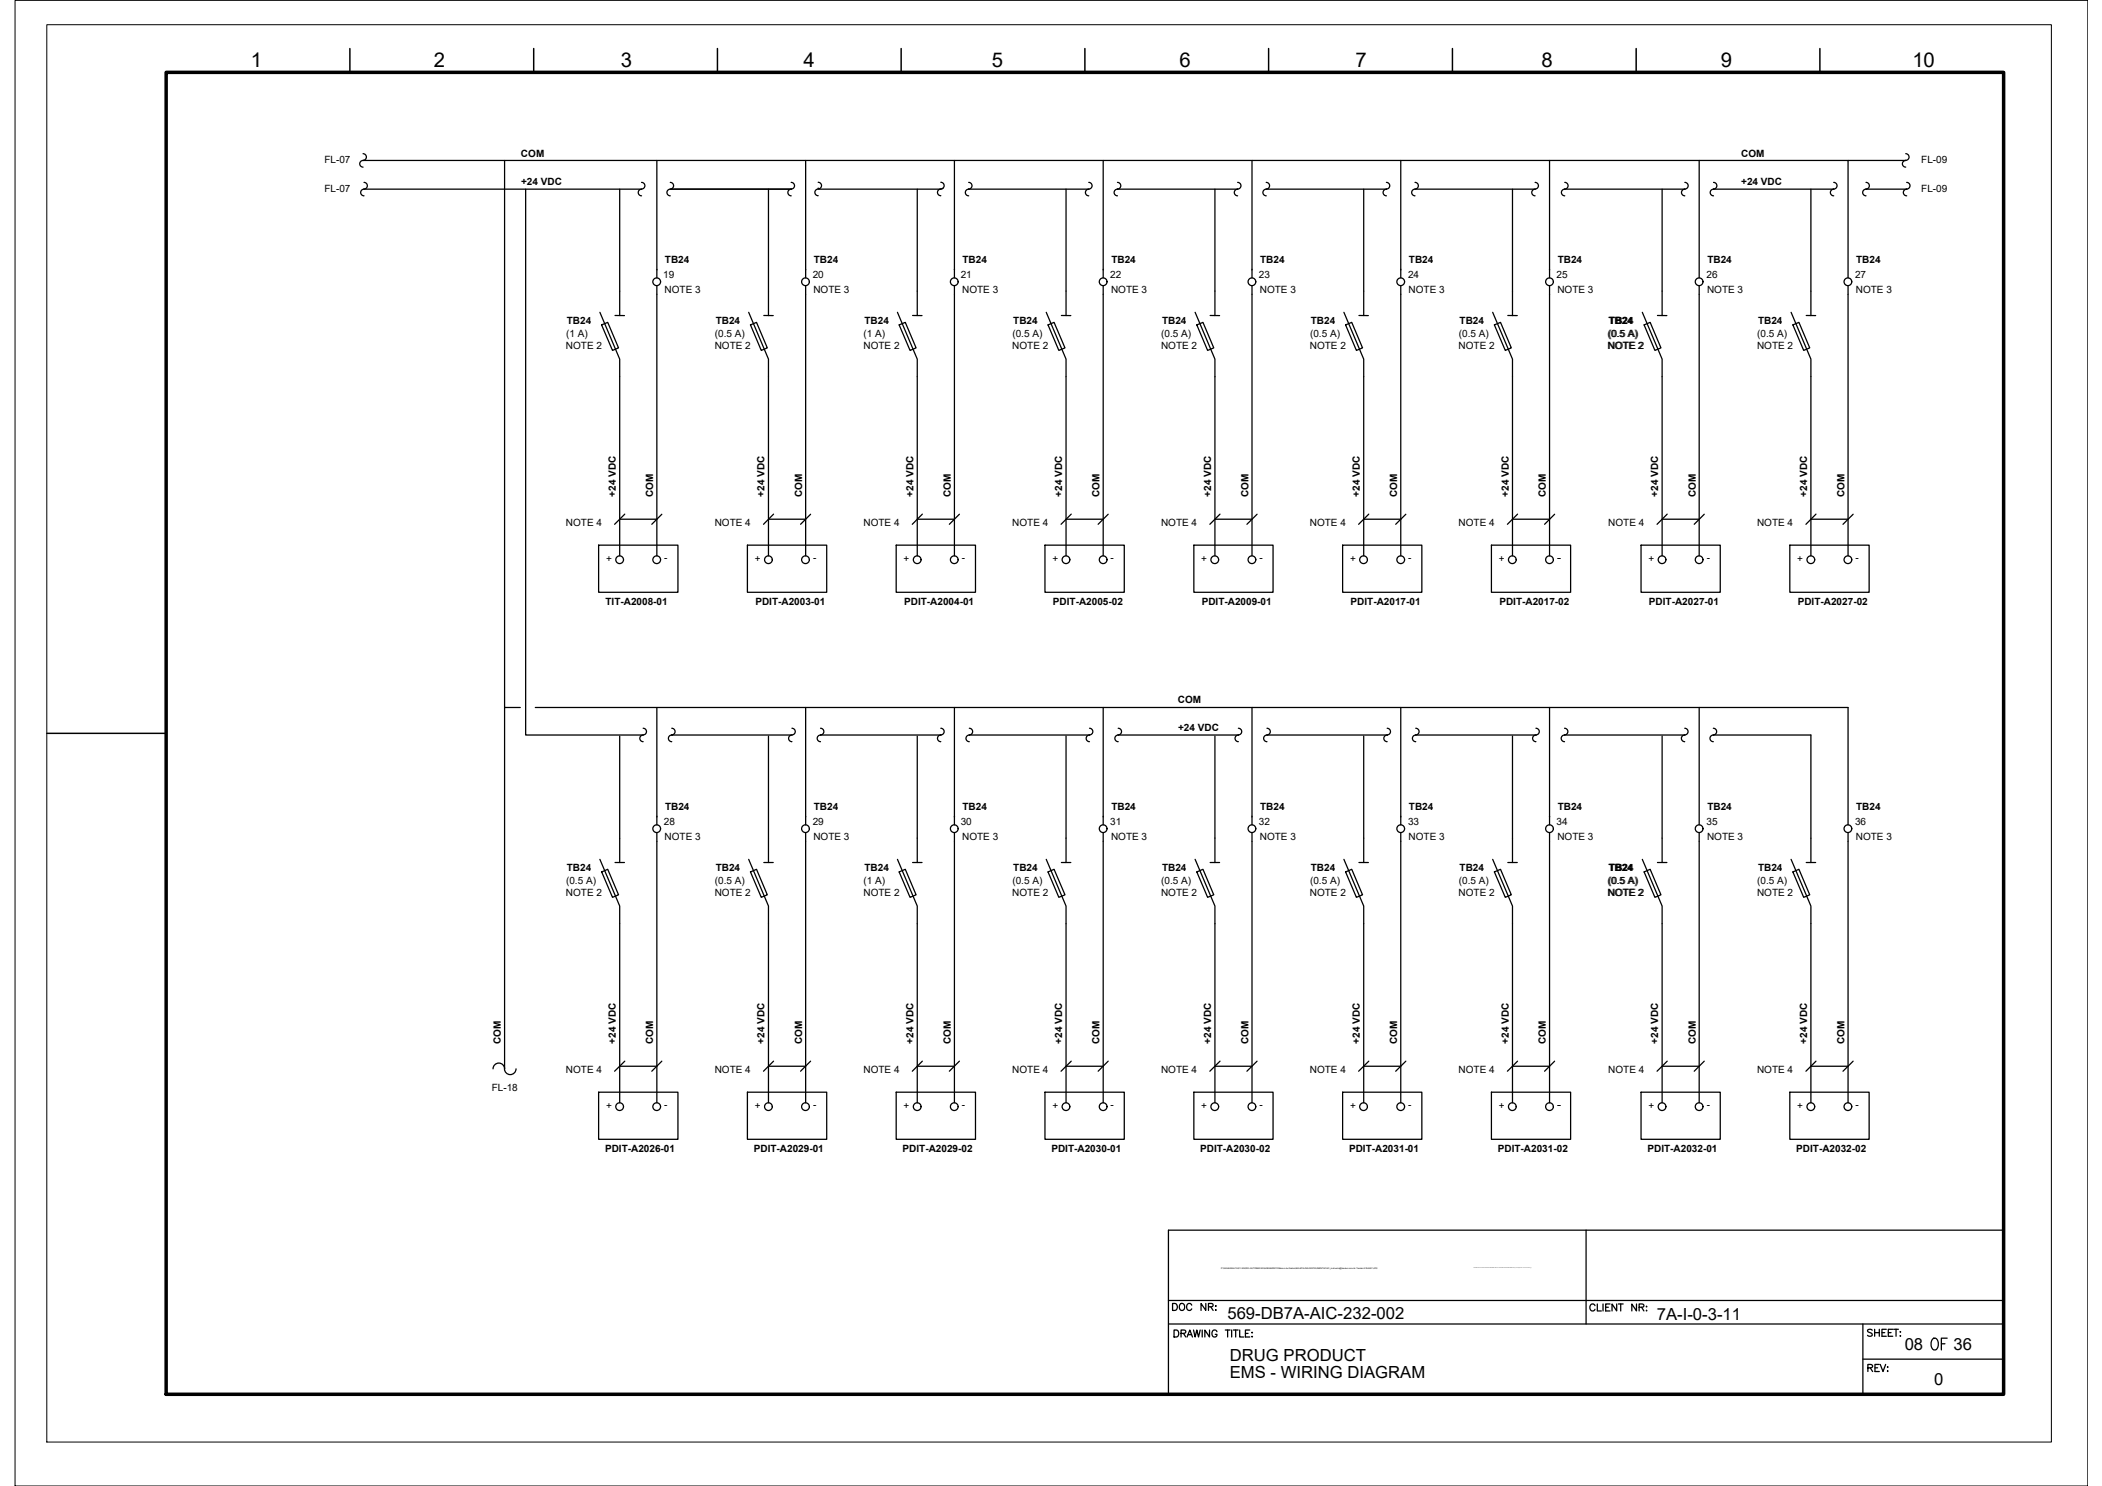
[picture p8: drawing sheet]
<svg xmlns="http://www.w3.org/2000/svg" width="420mm" height="297mm" viewBox="0 0 420 297" stroke-linecap="round" stroke-linejoin="round" font-family="sans-serif">
<defs><g id="words">
<text font-size="5.3" x="385.2" y="270.9">OF</text>
<g font-size="4.1">
<text x="50.2" y="13.5">1</text>
<text x="86.7" y="13.5">2</text>
<text x="124.1" y="13.5">3</text>
<text x="160.6" y="13.5">4</text>
<text x="198.3" y="13.5">5</text>
<text x="235.8" y="13.5">6</text>
<text x="271" y="13.5">7</text>
<text x="308.1" y="13.5">8</text>
<text x="344" y="13.5">9</text>
<text x="382.2" y="13.5">10</text>
</g>
<g font-size="3.3">
<text x="245.3" y="263.7">569-DB7A-AIC-232-002</text>
<text x="331.2" y="263.8">7A-I-0-3-11</text>
<text x="380.7" y="269.8">08</text>
<text x="390.5" y="269.8">36</text>
<text x="245.8" y="272.1">DRUG PRODUCT</text>
<text x="245.8" y="275.5">EMS - WIRING DIAGRAM</text>
<text x="386.6" y="276.8">0</text>
</g>
<g font-size="2">
<text x="64.8" y="32.6">FL-07</text>
<text x="104.1" y="31.3">COM</text>
<text x="348" y="31.3">COM</text>
<text x="384" y="32.6">FL-09</text>
<text x="64.8" y="38.4">FL-07</text>
<text x="104.2" y="37">+24 VDC</text>
<text x="348" y="37">+24 VDC</text>
<text x="384" y="38.4">FL-09</text>
<text x="132.9" y="52.5">TB24</text>
<text x="162.7" y="52.5">TB24</text>
<text x="192.4" y="52.5">TB24</text>
<text x="222.1" y="52.5">TB24</text>
<text x="251.9" y="52.5">TB24</text>
<text x="281.6" y="52.5">TB24</text>
<text x="311.4" y="52.5">TB24</text>
<text x="341.3" y="52.5">TB24</text>
<text x="371" y="52.5">TB24</text>
<text x="132.5" y="55.5">19</text>
<text x="132.8" y="58.5">NOTE 3</text>
<text x="162.5" y="55.5">20</text>
<text x="162.6" y="58.5">NOTE 3</text>
<text x="192" y="55.5">21</text>
<text x="192.3" y="58.5">NOTE 3</text>
<text x="221.9" y="55.5">22</text>
<text x="222.1" y="58.5">NOTE 3</text>
<text x="251.7" y="55.5">23</text>
<text x="251.8" y="58.5">NOTE 3</text>
<text x="281.5" y="55.5">24</text>
<text x="281.6" y="58.5">NOTE 3</text>
<text x="311.1" y="55.5">25</text>
<text x="311.3" y="58.5">NOTE 3</text>
<text x="341.1" y="55.5">26</text>
<text x="341.2" y="58.5">NOTE 3</text>
<text x="370.8" y="55.5">27</text>
<text x="370.9" y="58.5">NOTE 3</text>
<text x="113.3" y="64.7">TB24</text>
<text x="143.1" y="64.7">TB24</text>
<text x="172.8" y="64.7">TB24</text>
<text x="202.5" y="64.7">TB24</text>
<text x="232.3" y="64.7">TB24</text>
<text x="262" y="64.7">TB24</text>
<text x="291.8" y="64.7">TB24</text>
<text x="321.5" y="64.7">TB24</text>
<text x="351.4" y="64.7">TB24</text>
<text x="113.1" y="69.8">NOTE 2</text>
<text x="113.1" y="67.4">(1 A)</text>
<text x="142.9" y="69.8">NOTE 2</text>
<text x="142.9" y="67.4">(0.5 A)</text>
<text x="172.6" y="69.8">NOTE 2</text>
<text x="172.6" y="67.4">(1 A)</text>
<text x="202.3" y="69.8">NOTE 2</text>
<text x="202.4" y="67.4">(0.5 A)</text>
<text x="232.1" y="69.8">NOTE 2</text>
<text x="232.1" y="67.4">(0.5 A)</text>
<text x="261.8" y="69.8">NOTE 2</text>
<text x="261.9" y="67.4">(0.5 A)</text>
<text x="291.5" y="69.8">NOTE 2</text>
<text x="291.6" y="67.4">(0.5 A)</text>
<text x="321.3" y="69.8">NOTE 2</text>
<text x="321.3" y="67.4">(0.5 A)</text>
<text x="351.2" y="69.8">NOTE 2</text>
<text x="351.2" y="67.4">(0.5 A)</text>
<text x="123.1" y="99.3" transform="rotate(-90 123.1 99.3)">+24 VDC</text>
<text x="130.6" y="99.3" transform="rotate(-90 130.6 99.3)">COM</text>
<text x="152.8" y="99.3" transform="rotate(-90 152.8 99.3)">+24 VDC</text>
<text x="160.3" y="99.3" transform="rotate(-90 160.3 99.3)">COM</text>
<text x="182.6" y="99.3" transform="rotate(-90 182.6 99.3)">+24 VDC</text>
<text x="190" y="99.3" transform="rotate(-90 190 99.3)">COM</text>
<text x="212.3" y="99.3" transform="rotate(-90 212.3 99.3)">+24 VDC</text>
<text x="219.8" y="99.3" transform="rotate(-90 219.8 99.3)">COM</text>
<text x="242.1" y="99.3" transform="rotate(-90 242.1 99.3)">+24 VDC</text>
<text x="249.5" y="99.3" transform="rotate(-90 249.5 99.3)">COM</text>
<text x="271.8" y="99.3" transform="rotate(-90 271.8 99.3)">+24 VDC</text>
<text x="279.3" y="99.3" transform="rotate(-90 279.3 99.3)">COM</text>
<text x="301.6" y="99.3" transform="rotate(-90 301.6 99.3)">+24 VDC</text>
<text x="309" y="99.3" transform="rotate(-90 309 99.3)">COM</text>
<text x="331.5" y="99.3" transform="rotate(-90 331.5 99.3)">+24 VDC</text>
<text x="338.9" y="99.3" transform="rotate(-90 338.9 99.3)">COM</text>
<text x="361.2" y="99.3" transform="rotate(-90 361.2 99.3)">+24 VDC</text>
<text x="368.7" y="99.3" transform="rotate(-90 368.7 99.3)">COM</text>
<text x="113.1" y="105.1">NOTE 4</text>
<text x="142.9" y="105.1">NOTE 4</text>
<text x="172.6" y="105.1">NOTE 4</text>
<text x="202.3" y="105.1">NOTE 4</text>
<text x="232.1" y="105.1">NOTE 4</text>
<text x="261.8" y="105.1">NOTE 4</text>
<text x="291.5" y="105.1">NOTE 4</text>
<text x="321.5" y="105.1">NOTE 4</text>
<text x="351.2" y="105.1">NOTE 4</text>
<text x="121.1" y="112.3">+</text>
<text x="132.8" y="112.1">-</text>
<text x="150.9" y="112.3">+</text>
<text x="162.5" y="112.1">-</text>
<text x="180.6" y="112.3">+</text>
<text x="192.3" y="112.1">-</text>
<text x="210.4" y="112.3">+</text>
<text x="222" y="112.1">-</text>
<text x="240.1" y="112.3">+</text>
<text x="251.7" y="112.1">-</text>
<text x="269.9" y="112.3">+</text>
<text x="281.5" y="112.1">-</text>
<text x="299.6" y="112.3">+</text>
<text x="311.2" y="112.1">-</text>
<text x="329.5" y="112.3">+</text>
<text x="341.1" y="112.1">-</text>
<text x="359.2" y="112.3">+</text>
<text x="370.9" y="112.1">-</text>
<text x="121" y="121">TIT-A2008-01</text>
<text x="151" y="121">PDIT-A2003-01</text>
<text x="180.7" y="121">PDIT-A2004-01</text>
<text x="210.5" y="121">PDIT-A2005-02</text>
<text x="240.2" y="121">PDIT-A2009-01</text>
<text x="270" y="121">PDIT-A2017-01</text>
<text x="299.7" y="121">PDIT-A2017-02</text>
<text x="329.6" y="121">PDIT-A2027-01</text>
<text x="359.3" y="121">PDIT-A2027-02</text>
<text x="235.5" y="140.5">COM</text>
<text x="235.5" y="146.2">+24 VDC</text>
<text x="132.9" y="161.9">TB24</text>
<text x="162.7" y="161.9">TB24</text>
<text x="192.4" y="161.9">TB24</text>
<text x="222.1" y="161.9">TB24</text>
<text x="251.9" y="161.9">TB24</text>
<text x="281.6" y="161.9">TB24</text>
<text x="311.4" y="161.9">TB24</text>
<text x="341.3" y="161.9">TB24</text>
<text x="371" y="161.9">TB24</text>
<text x="132.7" y="164.8">28</text>
<text x="132.8" y="167.9">NOTE 3</text>
<text x="162.5" y="164.8">29</text>
<text x="162.6" y="167.9">NOTE 3</text>
<text x="192" y="164.8">30</text>
<text x="192.3" y="167.9">NOTE 3</text>
<text x="221.9" y="164.8">31</text>
<text x="222.1" y="167.9">NOTE 3</text>
<text x="251.7" y="164.8">32</text>
<text x="251.8" y="167.9">NOTE 3</text>
<text x="281.5" y="164.8">33</text>
<text x="281.6" y="167.9">NOTE 3</text>
<text x="311.1" y="164.8">34</text>
<text x="311.3" y="167.9">NOTE 3</text>
<text x="341.1" y="164.8">35</text>
<text x="341.2" y="167.9">NOTE 3</text>
<text x="370.8" y="164.8">36</text>
<text x="370.9" y="167.9">NOTE 3</text>
<text x="113.1" y="179.1">NOTE 2</text>
<text x="113.1" y="176.7">(0.5 A)</text>
<text x="113.3" y="174.1">TB24</text>
<text x="142.9" y="179.1">NOTE 2</text>
<text x="142.9" y="176.7">(0.5 A)</text>
<text x="143.1" y="174.1">TB24</text>
<text x="172.6" y="179.1">NOTE 2</text>
<text x="172.6" y="176.7">(1 A)</text>
<text x="172.8" y="174.1">TB24</text>
<text x="202.3" y="179.1">NOTE 2</text>
<text x="202.4" y="176.7">(0.5 A)</text>
<text x="202.5" y="174.1">TB24</text>
<text x="232.1" y="179.1">NOTE 2</text>
<text x="232.1" y="176.7">(0.5 A)</text>
<text x="232.3" y="174.1">TB24</text>
<text x="261.8" y="179.1">NOTE 2</text>
<text x="261.9" y="176.7">(0.5 A)</text>
<text x="262" y="174.1">TB24</text>
<text x="291.5" y="179.1">NOTE 2</text>
<text x="291.6" y="176.7">(0.5 A)</text>
<text x="291.8" y="174.1">TB24</text>
<text x="321.3" y="179.1">NOTE 2</text>
<text x="321.3" y="176.7">(0.5 A)</text>
<text x="321.5" y="174.1">TB24</text>
<text x="351.2" y="179.1">NOTE 2</text>
<text x="351.2" y="176.7">(0.5 A)</text>
<text x="351.4" y="174.1">TB24</text>
<text x="100.1" y="208.7" transform="rotate(-90 100.1 208.7)">COM</text>
<text x="123.1" y="208.6" transform="rotate(-90 123.1 208.6)">+24 VDC</text>
<text x="130.6" y="208.7" transform="rotate(-90 130.6 208.7)">COM</text>
<text x="152.8" y="208.6" transform="rotate(-90 152.8 208.6)">+24 VDC</text>
<text x="160.3" y="208.7" transform="rotate(-90 160.3 208.7)">COM</text>
<text x="182.6" y="208.6" transform="rotate(-90 182.6 208.6)">+24 VDC</text>
<text x="190" y="208.7" transform="rotate(-90 190 208.7)">COM</text>
<text x="212.3" y="208.6" transform="rotate(-90 212.3 208.6)">+24 VDC</text>
<text x="219.8" y="208.7" transform="rotate(-90 219.8 208.7)">COM</text>
<text x="242.1" y="208.6" transform="rotate(-90 242.1 208.6)">+24 VDC</text>
<text x="249.5" y="208.7" transform="rotate(-90 249.5 208.7)">COM</text>
<text x="271.8" y="208.6" transform="rotate(-90 271.8 208.6)">+24 VDC</text>
<text x="279.3" y="208.7" transform="rotate(-90 279.3 208.7)">COM</text>
<text x="301.6" y="208.6" transform="rotate(-90 301.6 208.6)">+24 VDC</text>
<text x="309" y="208.7" transform="rotate(-90 309 208.7)">COM</text>
<text x="331.5" y="208.6" transform="rotate(-90 331.5 208.6)">+24 VDC</text>
<text x="338.9" y="208.7" transform="rotate(-90 338.9 208.7)">COM</text>
<text x="361.2" y="208.6" transform="rotate(-90 361.2 208.6)">+24 VDC</text>
<text x="368.7" y="208.7" transform="rotate(-90 368.7 208.7)">COM</text>
<text x="113.1" y="214.4">NOTE 4</text>
<text x="142.9" y="214.4">NOTE 4</text>
<text x="172.6" y="214.4">NOTE 4</text>
<text x="202.3" y="214.4">NOTE 4</text>
<text x="232.1" y="214.4">NOTE 4</text>
<text x="261.8" y="214.4">NOTE 4</text>
<text x="291.5" y="214.4">NOTE 4</text>
<text x="321.5" y="214.4">NOTE 4</text>
<text x="351.2" y="214.4">NOTE 4</text>
<text x="98.3" y="218.1">FL-18</text>
<text x="121.1" y="221.6">+</text>
<text x="132.8" y="221.4">-</text>
<text x="150.9" y="221.6">+</text>
<text x="162.5" y="221.4">-</text>
<text x="180.6" y="221.6">+</text>
<text x="192.3" y="221.4">-</text>
<text x="210.4" y="221.6">+</text>
<text x="222" y="221.4">-</text>
<text x="240.1" y="221.6">+</text>
<text x="251.7" y="221.4">-</text>
<text x="269.9" y="221.6">+</text>
<text x="281.5" y="221.4">-</text>
<text x="299.6" y="221.6">+</text>
<text x="311.2" y="221.4">-</text>
<text x="329.5" y="221.6">+</text>
<text x="341.1" y="221.4">-</text>
<text x="359.2" y="221.6">+</text>
<text x="370.9" y="221.4">-</text>
<text x="120.9" y="230.3">PDIT-A2026-01</text>
<text x="150.7" y="230.3">PDIT-A2029-01</text>
<text x="180.4" y="230.3">PDIT-A2029-02</text>
<text x="210.2" y="230.3">PDIT-A2030-01</text>
<text x="239.9" y="230.3">PDIT-A2030-02</text>
<text x="269.7" y="230.3">PDIT-A2031-01</text>
<text x="299.4" y="230.3">PDIT-A2031-02</text>
<text x="329.3" y="230.3">PDIT-A2032-01</text>
<text x="359.1" y="230.3">PDIT-A2032-02</text>
</g>
<text font-size=".4" x="244.1" y="253.6">P:\569-BAXALTA\01.ENG\03.AUTOMACAO\ANDAMENTO\Banco de Dados\569-B7A-INS-INSTRUMENTACAO_moliveira@tessler-com-br-Tessler-5164457.JPG</text>
</g></defs>
<!-- layer: G-TTLB-TTLB -->
<path d="M33.2 14.5h367.3v264.2h-367.3z" fill="none" stroke="#000" stroke-width=".7"/>
<!-- layer: G-TTLB-OTLN -->
<path d="M9.4 4.9h400.6v283.4h-400.6z" fill="none" stroke="#000" stroke-width=".2"/>
<!-- layer: G-TTLB-INDX -->
<path d="M69.9 9.7v4.8M106.7 9.7v4.8M143.4 9.7v4.8M180.1 9.7v4.8M216.9 9.7v4.8M253.6 9.7v4.8M290.3 9.7v4.8M327 9.7v4.8M363.8 9.7v4.8M9.4 146.6h23.8" fill="none" stroke="#000" stroke-width=".3"/>
<!-- layer: LGSP IA4$0$LG_PLOT -->
<path d="M233.6 260h166.9M317 245.9v18.8M233.6 278.7h166.9M233.6 264.7h166.9M372.4 271.7h28.1M372.4 264.7v14" fill="none" stroke="#000" stroke-width=".25"/>
<!-- layer: LG_PLOT -->
<g fill="none" stroke="#000" stroke-width=".25">
<path d="M400.5 245.9h-166.9v32.8M234.4 260.5h.4a.73 .73 0 0 1 .6 .7 .73 .73 0 0 1-.6 .7h-.4zM234.7 265.9h.4a.75 .75 0 0 1 .5 .7 .75 .75 0 0 1-.5 .7h-.4zM235.9 260.7l.1-.1a.66 .66 0 0 1 .8 .6 .66 .66 0 0 1-.8 .7l-.3-.5zM236.1 266.5h.8l.1-.2v-.3l-.9-.1v1.4M236.6 266.5l.4 .8M237.3 267.3l.5-1.4 .6 1.4M237.5 266.8h.7M238.2 260.9a.52 .52 0 0 0-.6-.4 .52 .52 0 0 0-.4 .6v.3a.53 .53 0 0 0 .4 .5 .53 .53 0 0 0 .6-.3M238.6 265.9l.3 1.4 .3-1.4 .4 1.4 .3-1.4M240.3 265.9v1.4M241 260.5v1.4l-.9-1.4v1.4"/>
<path d="M241.6 261.2l.8-.1 .1-.2-.1-.2-.8-.2v1.4M241.8 265.9v1.4l-1-1.4v1.4M242 261.2l.5 .7M243 261.1h.1zM243 261.9h.1zM243.2 266.2a.51 .51 0 0 0-.5-.3 .51 .51 0 0 0-.4 .5v.3a.5 .5 0 0 0 .4 .6 .5 .5 0 0 0 .5-.6h-.3M244.9 265.9h1M245.4 265.9v1.4M246.2 265.9v1.4M246.5 265.9h1M247 265.9v1.4M247.8 265.9v1.4h.8"/>
<path d="M248.9 266.5h.6M249.8 265.9h-.9v1.4h.9M250.2 266.4h.2zM250.2 267.2h.2zM318.8 261a.52 .52 0 0 0-.6-.4 .52 .52 0 0 0-.4 .6v.3a.52 .52 0 0 0 .4 .6 .52 .52 0 0 0 .6-.4M319.3 260.7v1.4h.8M320.4 260.7v1.4M321 261.3h.5M321.8 260.7h-.8v1.4h.8M323.2 260.7v1.4l-1-1.4v1.4M323.5 260.7h.9M324 260.7v1.4"/>
<path d="M327.1 260.7v1.4l-.9-1.4v1.4M327.6 261.3l.8-.1 .2-.1-.1-.3-.9-.1v1.4M328.1 261.3l.5 .8M329.1 261.2h.1zM329.1 262h.1zM373.4 273.4h.8l.1-.4-.3-.3h-.6v1.5M373.8 273.4l.5 .8M374.2 265.9l-.3-.2-.6 .2 .1 .3 .7 .3 .1 .2v.2l-.3 .2-.6-.2M374.7 265.7v1.4M374.7 266.4h.9M374.8 273.4h.5M375.6 272.7h-.8v1.5h.8"/>
<path d="M375.6 265.7v1.4M375.8 272.7l.6 1.5 .5-1.5M376.2 266.4h.5M377 265.7h-.8v1.4h.8M377.3 273.2v.2zM377.3 274v.2zM377.4 266.4h.6M378.3 265.7h-.9v1.4h.9M378.5 265.7h1M379 265.7v1.4M379.8 266.2h.1zM379.8 267h.1z"/>
</g>
<!-- layer: PDF_I_TABS -->
<g fill="none" stroke="#000" stroke-width=".25">
<path d="M72.6 32.1h296.8v23.4M72.6 32.1h.1M72.8 37.8h-.1M72.8 37.8h55.4M123.9 37.8v20.4M131.3 32.1v21.9M134 37.8h24.2M153.6 37.8v20.4M158.2 37.8h-.1M161 32.1v21.9M163.6 37.8h.1M183.3 37.8v20.4"/>
<path d="M188.5 37.6l-.6 .2h-24.2M190.8 32.1v21.9M193.6 37.8h24M193.6 37.8h.1M213.1 37.8v20.4M220.5 32.1v21.9M223.4 37.8h24M223.4 37.8h.1M242.8 37.8v20.4M247.4 37.8h.1M250.3 32.1v21.9M253.1 37.8h24"/>
<path d="M272.6 37.8v20.4M277.1 37.8h.1M280 32.1v21.9M282.9 37.8h24M302.3 37.8v20.4M309.7 32.1v21.9M312.8 37.8h24M312.8 37.8h.1M332.2 37.8v20.4M342.5 37.8h24M342.5 37.8h.1M362 37.8v20.4"/>
<path d="M366.6 37.8h-.1M373 37.8h8.1M373 37.8h.1M380.9 32.1h.1M381.1 37.8h.1M131.3 58.8v52.3M161 58.8v52.3M190.8 58.8v52.3M220.5 58.8v52.3M250.3 58.8v52.3M280 58.8v52.3M309.7 58.8v52.3"/>
<path d="M339.6 58.8v52.3M369.4 58.8v52.3M123.9 75.3v35.8M153.6 75.3v35.8M183.3 75.3v35.8M213.1 75.3v35.8M242.8 75.3v35.8M272.6 75.3v35.8M302.3 75.3v35.8M332.2 75.3v35.8M362 75.3v35.8M123.9 147.1v20.4"/>
<path d="M131.3 141.4v21.9M134.3 146.9h24M153.6 147.1v20.4M161 141.4v21.9M164 146.9h.1M183.3 147.1v20.4M188.1 146.9h-24.1M190.8 141.4v21.9M193.8 146.9h24M193.8 146.9h.1M213.1 147.1v20.4M217.8 146.9h.1"/>
<path d="M220.5 141.4v21.9M242.8 147.1v20.4M247.5 146.9h.1M247.5 146.9h-24M250.3 141.4v21.9M253.3 146.9h.1M272.6 147.1v20.4M277.3 146.9h-24M280 141.4v21.9M283 146.9h24M283 146.9h.1M302.3 147.1v20.4"/>
<path d="M307 146.9h.1M309.7 141.4v21.9M312.7 146.9h24.1M312.7 146.9h.1M332.2 147.1v20.4M336.8 146.9h.1M342.5 146.9h19.5v20.6M342.5 146.9h.1M369.4 141.4v23.5M131.3 168.2v52.2M161 168.2v52.2M190.8 168.2v52.2"/>
<path d="M220.5 168.2v52.2M250.3 168.2v52.2M280 168.2v52.2M309.7 168.2v52.2M339.6 168.2v52.2M369.4 168.2v52.2M123.9 184.6v35.8M153.6 184.6v35.8M183.3 184.6v35.8M213.1 184.6v35.8M242.8 184.6v35.8M272.6 184.6v35.8"/>
<path d="M302.3 184.6v35.8M332.2 184.6v35.8M362 184.6v35.8M98.6 213.6a1.2 1.2 0 0 1 1.3-1.1 1.2 1.2 0 0 1 1 1.5 1.15 1.15 0 0 0 1.3 .8 1.15 1.15 0 0 0 .9-1.1"/>
</g>
<!-- layer: PDF_I_El_CTRL -->
<g fill="none" stroke="#000" stroke-width=".25">
<path d="M339.6 32.1v23.4M123.9 58.2v4.9M131.3 53.8v1.7M131.3 57.1v1.7M153.6 58.2v4.9M161 53.8v1.7M161 57.1v1.7M183.3 58.2v4.9M190.8 53.8v1.7M190.8 57.1v1.7M213.1 58.2v4.9M220.5 53.8v1.7"/>
<path d="M220.5 57.1v1.7M242.8 58.2v4.9M250.3 53.8v1.7M250.3 57.1v1.7M272.6 58.2v4.9M280 53.8v1.7M280 57.1v1.7M302.3 58.2v4.9M309.7 53.8v1.7M309.7 57.1v1.7M332.2 58.2v4.9M339.6 57.1v1.7"/>
<path d="M362 58.2v4.9M369.4 57.1v1.7M119.9 62.4l4 9.4v3.5M120.2 64.9l1.3-.5 2.1 5.1-1.2 .5zM122.9 63.1h1.9M149.6 62.4l4 9.4v3.5M150 64.9l1.2-.5 2.2 5.1-1.2 .5zM152.7 63.1h1.9M179.4 62.4l3.9 9.4v3.5M179.7 64.9l1.3-.5 2.1 5.1-1.2 .5zM182.4 63.1h1.9M209.1 62.4l4 9.4v3.5"/>
<path d="M209.5 64.9l1.2-.5 2.2 5.1-1.3 .5zM212.2 63.1h1.8M238.9 62.4l3.9 9.4v3.5M239.2 64.9l1.3-.5 2.1 5.1-1.2 .5zM241.9 63.1h1.9M268.6 62.4l4 9.4v3.5M269 64.9l1.2-.5 2.2 5.1-1.3 .5zM271.6 63.1h1.9M298.4 62.4l3.9 9.4v3.5M298.7 64.9l1.2-.5 2.2 5.1-1.2 .5zM301.4 63.1h1.9M328.3 62.4l3.9 9.4v3.5"/>
<path d="M328.6 64.9l1.2-.5 2.2 5.1-1.2 .5zM331.3 63.1h1.9M358 62.4l4 9.4v3.5M358.4 64.9l1.2-.5 2.1 5.1-1.2 .5zM361 63.1h1.9M339.6 141.4v23.5M119.9 171.8l4 9.3v3.5M120.3 174.3l1.2-.5 2.1 5.1-1.2 .5zM122.9 172.4h1.9M123.9 167.5v4.9M131.3 163.2v1.7M131.3 166.5v1.7"/>
<path d="M149.6 171.8l4 9.3v3.5M150 174.3l1.2-.5 2.2 5.1-1.2 .5zM152.7 172.4h1.9M153.6 167.5v4.9M161 163.2v1.7M161 166.5v1.7M179.4 171.8l3.9 9.3v3.5M179.7 174.3l1.3-.5 2.1 5.1-1.2 .5zM182.4 172.4h1.9M183.3 167.5v4.9M190.8 163.2v1.7M190.8 166.5v1.7"/>
<path d="M209.1 171.8l4 9.3v3.5M209.5 174.3l1.2-.5 2.2 5.1-1.3 .5zM212.2 172.4h1.8M213.1 167.5v4.9M220.5 163.2v1.7M220.5 166.5v1.7M238.9 171.8l3.9 9.3v3.5M239.2 174.3l1.3-.5 2.1 5.1-1.2 .5zM241.9 172.4h1.9M242.8 167.5v4.9M250.3 163.2v1.7M250.3 166.5v1.7"/>
<path d="M268.6 171.8l4 9.3v3.5M269 174.3l1.2-.5 2.2 5.1-1.3 .5zM271.6 172.4h1.9M272.6 167.5v4.9M280 163.2v1.7M280 166.5v1.7M298.4 171.8l3.9 9.3v3.5M298.7 174.3l1.2-.5 2.2 5.1-1.2 .5zM301.4 172.4h1.9M302.3 167.5v4.9M309.7 163.2v1.7M309.7 166.5v1.7"/>
<path d="M328.3 171.8l3.9 9.3v3.5M328.6 174.3l1.2-.5 2.2 5.1-1.2 .5zM331.3 172.4h1.9M332.2 167.5v4.9M339.6 166.5v1.7M358 171.8l4 9.3v3.5M358.4 174.3l1.2-.5 2.1 5.1-1.2 .5zM361 172.4h1.9M362 167.5v4.9M369.4 166.5v1.7"/>
<circle cx="131.3" cy="56.3" r=".77"/>
<circle cx="161" cy="56.3" r=".77"/>
<circle cx="190.7" cy="56.3" r=".77"/>
<circle cx="220.5" cy="56.3" r=".77"/>
<circle cx="250.2" cy="56.3" r=".77"/>
<circle cx="280" cy="56.3" r=".77"/>
<circle cx="309.7" cy="56.3" r=".77"/>
<circle cx="339.6" cy="56.3" r=".77"/>
<circle cx="369.4" cy="56.3" r=".77"/>
<circle cx="131.3" cy="165.6" r=".77"/>
<circle cx="161" cy="165.6" r=".77"/>
<circle cx="190.7" cy="165.6" r=".77"/>
<circle cx="220.5" cy="165.6" r=".77"/>
<circle cx="250.2" cy="165.6" r=".77"/>
<circle cx="280" cy="165.6" r=".77"/>
<circle cx="309.7" cy="165.6" r=".77"/>
<circle cx="339.6" cy="165.6" r=".77"/>
<circle cx="369.4" cy="165.6" r=".77"/>
</g>
<!-- layer: PDF_I_DATA -->
<g fill="none" stroke="#000" stroke-width=".25">
<path d="M119.7 109h15.8v9.4h-15.8zM123.9 103.8h7.4M124.9 102.8l-2 2M132.3 102.8l-2 2M149.4 109h15.8v9.4h-15.8zM153.6 103.8h7.4M154.6 102.8l-2 2M162 102.8l-2 2M179.1 109h15.9v9.4h-15.9zM183.3 103.8h7.5M184.4 102.8l-2 2M191.8 102.8l-2 2"/>
<path d="M208.9 109h15.8v9.4h-15.8zM213.1 103.8h7.4M214.1 102.8l-2 2M221.5 102.8l-2 2M238.6 109h15.9v9.4h-15.9zM242.8 103.8h7.5M243.9 102.8l-2.1 2M251.3 102.8l-2.1 2M268.4 109h15.8v9.4h-15.8zM272.6 103.8h7.4M273.6 102.8l-2 2M281 102.8l-2 2"/>
<path d="M298.1 109h15.8v9.4h-15.8zM302.3 103.8h7.4M303.3 102.8l-2 2M310.7 102.8l-2 2M328 109h15.9v9.4h-15.9zM332.2 103.8h7.4M333.2 102.8l-2 2M340.7 102.8l-2.1 2M357.8 109h15.8v9.4h-15.8zM362 103.8h7.4M363 102.8l-2 2M370.4 102.8l-2 2"/>
<path d="M119.7 218.3h15.8v9.4h-15.8zM123.9 213.1h7.4M124.9 212.1l-2 2M132.3 212.1l-2 2M149.4 218.3h15.8v9.4h-15.8zM153.6 213.1h7.4M154.6 212.1l-2 2M162 212.1l-2 2M179.1 218.3h15.9v9.4h-15.9zM183.3 213.1h7.5M184.4 212.1l-2 2M191.8 212.1l-2 2"/>
<path d="M208.9 218.3h15.8v9.4h-15.8zM213.1 213.1h7.4M214.1 212.1l-2 2M221.5 212.1l-2 2M238.6 218.3h15.9v9.4h-15.9zM242.8 213.1h7.5M243.9 212.1l-2.1 2M251.3 212.1l-2.1 2M268.4 218.3h15.8v9.4h-15.8zM272.6 213.1h7.4M273.6 212.1l-2 2M281 212.1l-2 2"/>
<path d="M298.1 218.3h15.8v9.4h-15.8zM302.3 213.1h7.4M303.3 212.1l-2 2M310.7 212.1l-2 2M328 218.3h15.9v9.4h-15.9zM332.2 213.1h7.4M333.2 212.1l-2 2M340.7 212.1l-2.1 2M357.8 218.3h15.8v9.4h-15.8zM362 213.1h7.4M363 212.1l-2 2M370.4 212.1l-2 2"/>
</g>
<!-- layer: PDF_EI-CTRL -->
<g fill="none" stroke="#000" stroke-width=".25">
<circle cx="123.9" cy="111.9" r=".77"/>
<circle cx="131.3" cy="111.9" r=".77"/>
<circle cx="153.6" cy="111.9" r=".77"/>
<circle cx="161" cy="111.9" r=".77"/>
<circle cx="183.3" cy="111.9" r=".77"/>
<circle cx="190.7" cy="111.9" r=".77"/>
<circle cx="213.1" cy="111.9" r=".77"/>
<circle cx="220.5" cy="111.9" r=".77"/>
<circle cx="242.8" cy="111.9" r=".77"/>
<circle cx="250.2" cy="111.9" r=".77"/>
<circle cx="272.6" cy="111.9" r=".77"/>
<circle cx="280" cy="111.9" r=".77"/>
<circle cx="302.3" cy="111.9" r=".77"/>
<circle cx="309.7" cy="111.9" r=".77"/>
<circle cx="332.2" cy="111.9" r=".77"/>
<circle cx="339.6" cy="111.9" r=".77"/>
<circle cx="362" cy="111.9" r=".77"/>
<circle cx="369.4" cy="111.9" r=".77"/>
<circle cx="123.9" cy="221.2" r=".77"/>
<circle cx="131.3" cy="221.2" r=".77"/>
<circle cx="153.6" cy="221.2" r=".77"/>
<circle cx="161" cy="221.2" r=".77"/>
<circle cx="183.3" cy="221.2" r=".77"/>
<circle cx="190.7" cy="221.2" r=".77"/>
<circle cx="213.1" cy="221.2" r=".77"/>
<circle cx="220.5" cy="221.2" r=".77"/>
<circle cx="242.8" cy="221.2" r=".77"/>
<circle cx="250.2" cy="221.2" r=".77"/>
<circle cx="272.6" cy="221.2" r=".77"/>
<circle cx="280" cy="221.2" r=".77"/>
<circle cx="302.3" cy="221.2" r=".77"/>
<circle cx="309.7" cy="221.2" r=".77"/>
<circle cx="332.2" cy="221.2" r=".77"/>
<circle cx="339.6" cy="221.2" r=".77"/>
<circle cx="362" cy="221.2" r=".77"/>
<circle cx="369.4" cy="221.2" r=".77"/>
</g>
<!-- layer: I_TABS -->
<g fill="none" stroke="#000" stroke-width=".25">
<path d="M72.6 30.7a.67 .67 0 0 1 .6 .7 .67 .67 0 0 1-.6 .7M72.6 32.1a.67 .67 0 0 0-.7 .6 .67 .67 0 0 0 .7 .7M72.8 36.5a.67 .67 0 0 1 .6 .6 .67 .67 0 0 1-.6 .7M72.8 37.8a.67 .67 0 0 0-.7 .7 .67 .67 0 0 0 .7 .6M128.2 36.5a.67 .67 0 0 1 .7 .6 .67 .67 0 0 1-.7 .7M128.2 37.8a.67 .67 0 0 0-.6 .7 .67 .67 0 0 0 .6 .6M134 36.5a.67 .67 0 0 1 .6 .6 .67 .67 0 0 1-.6 .7M134 37.8a.67 .67 0 0 0-.7 .7 .67 .67 0 0 0 .7 .6M158.1 36.5a.67 .67 0 0 1 .7 .6 .67 .67 0 0 1-.7 .7M158.1 37.8a.67 .67 0 0 0-.6 .7 .67 .67 0 0 0 .6 .6M163.5 36.4a.67 .67 0 0 1 .7 .7 .67 .67 0 0 1-.7 .7 .68 .68 0 0 0-.6 .6 .68 .68 0 0 0 .6 .7M188.1 36.4a.67 .67 0 0 1 .6 .7 .67 .67 0 0 1-.6 .7 .68 .68 0 0 0-.7 .6 .68 .68 0 0 0 .7 .7"/>
<path d="M193.6 36.5a.67 .67 0 0 1 .7 .6 .67 .67 0 0 1-.7 .7M193.6 37.8a.67 .67 0 0 0-.6 .7 .67 .67 0 0 0 .6 .6M217.6 36.5a.67 .67 0 0 1 .7 .6 .67 .67 0 0 1-.7 .7M217.6 37.8a.67 .67 0 0 0-.6 .7 .67 .67 0 0 0 .6 .6M223.4 36.5a.67 .67 0 0 1 .6 .6 .67 .67 0 0 1-.6 .7M223.4 37.8a.67 .67 0 0 0-.7 .7 .67 .67 0 0 0 .7 .6M247.4 36.5a.67 .67 0 0 1 .7 .6 .67 .67 0 0 1-.7 .7M247.4 37.8a.67 .67 0 0 0-.7 .7 .67 .67 0 0 0 .7 .6M253.1 36.5a.67 .67 0 0 1 .7 .6 .67 .67 0 0 1-.7 .7M253.1 37.8a.67 .67 0 0 0-.7 .7 .67 .67 0 0 0 .7 .6M277.1 36.5a.67 .67 0 0 1 .7 .6 .67 .67 0 0 1-.7 .7M277.1 37.8a.67 .67 0 0 0-.6 .7 .67 .67 0 0 0 .6 .6"/>
<path d="M282.8 36.5a.67 .67 0 0 1 .7 .6 .67 .67 0 0 1-.7 .7M282.8 37.8a.67 .67 0 0 0-.6 .7 .67 .67 0 0 0 .6 .6M306.8 36.5a.67 .67 0 0 1 .7 .6 .67 .67 0 0 1-.7 .7M306.8 37.8a.67 .67 0 0 0-.6 .7 .67 .67 0 0 0 .6 .6M312.8 36.5a.67 .67 0 0 1 .6 .6 .67 .67 0 0 1-.6 .7M312.8 37.8a.67 .67 0 0 0-.7 .7 .67 .67 0 0 0 .7 .6M336.8 36.5a.67 .67 0 0 1 .6 .6 .67 .67 0 0 1-.6 .7M336.8 37.8a.67 .67 0 0 0-.7 .7 .67 .67 0 0 0 .7 .6M342.5 36.5a.67 .67 0 0 1 .7 .6 .67 .67 0 0 1-.7 .7M342.5 37.8a.67 .67 0 0 0-.7 .7 .67 .67 0 0 0 .7 .6M366.5 36.5a.67 .67 0 0 1 .7 .6 .67 .67 0 0 1-.7 .7M366.5 37.8a.67 .67 0 0 0-.6 .7 .67 .67 0 0 0 .6 .6"/>
<path d="M373 36.5a.67 .67 0 0 1 .7 .6 .67 .67 0 0 1-.7 .7M373 37.8a.67 .67 0 0 0-.7 .7 .67 .67 0 0 0 .7 .6M380.9 30.7a.67 .67 0 0 1 .7 .7 .67 .67 0 0 1-.7 .7M380.9 32.1a.67 .67 0 0 0-.6 .6 .67 .67 0 0 0 .6 .7M381.1 36.5a.67 .67 0 0 1 .7 .6 .67 .67 0 0 1-.7 .7M381.1 37.8a.67 .67 0 0 0-.7 .7 .67 .67 0 0 0 .7 .6M128.6 145.6a.67 .67 0 0 1 .6 .6 .67 .67 0 0 1-.6 .7 .68 .68 0 0 0-.7 .7 .68 .68 0 0 0 .7 .7M134.3 145.6a.67 .67 0 0 1 .6 .6 .67 .67 0 0 1-.6 .7 .68 .68 0 0 0-.7 .7 .68 .68 0 0 0 .7 .7M158.3 145.6a.67 .67 0 0 1 .7 .6 .67 .67 0 0 1-.7 .7 .68 .68 0 0 0-.7 .7 .68 .68 0 0 0 .7 .7M164 145.6a.67 .67 0 0 1 .7 .6 .67 .67 0 0 1-.7 .7 .68 .68 0 0 0-.7 .7 .68 .68 0 0 0 .7 .7M188.1 145.6a.67 .67 0 0 1 .6 .6 .67 .67 0 0 1-.6 .7 .68 .68 0 0 0-.7 .7 .68 .68 0 0 0 .7 .7M193.7 145.6a.67 .67 0 0 1 .7 .6 .67 .67 0 0 1-.7 .7 .68 .68 0 0 0-.6 .7 .68 .68 0 0 0 .6 .7"/>
<path d="M217.8 145.6a.67 .67 0 0 1 .6 .6 .67 .67 0 0 1-.6 .7 .68 .68 0 0 0-.7 .7 .68 .68 0 0 0 .7 .7M223.5 145.6a.67 .67 0 0 1 .7 .6 .67 .67 0 0 1-.7 .7 .68 .68 0 0 0-.7 .7 .68 .68 0 0 0 .7 .7M247.5 145.6a.67 .67 0 0 1 .7 .6 .67 .67 0 0 1-.7 .7 .68 .68 0 0 0-.6 .7 .68 .68 0 0 0 .6 .7M253.2 145.6a.67 .67 0 0 1 .7 .6 .67 .67 0 0 1-.7 .7 .68 .68 0 0 0-.6 .7 .68 .68 0 0 0 .6 .7M277.3 145.6a.67 .67 0 0 1 .6 .6 .67 .67 0 0 1-.6 .7 .68 .68 0 0 0-.7 .7 .68 .68 0 0 0 .7 .7M283 145.6a.67 .67 0 0 1 .7 .6 .67 .67 0 0 1-.7 .7 .68 .68 0 0 0-.7 .7 .68 .68 0 0 0 .7 .7M307 145.6a.67 .67 0 0 1 .7 .6 .67 .67 0 0 1-.7 .7 .68 .68 0 0 0-.7 .7 .68 .68 0 0 0 .7 .7M312.7 145.6a.67 .67 0 0 1 .7 .6 .67 .67 0 0 1-.7 .7 .68 .68 0 0 0-.6 .7 .68 .68 0 0 0 .6 .7M336.8 145.6a.67 .67 0 0 1 .6 .6 .67 .67 0 0 1-.6 .7 .68 .68 0 0 0-.7 .7 .68 .68 0 0 0 .7 .7M342.5 145.6a.67 .67 0 0 1 .6 .6 .67 .67 0 0 1-.6 .7 .68 .68 0 0 0-.7 .7 .68 .68 0 0 0 .7 .7"/>
</g>
<!-- layer: 0 -->
<path d="M100.9 32.1v109.3h3.1M105.1 37.8v109.1h23.5M369.4 32.1h11.5M100.9 141.4v72.3M107 141.4h262.4" fill="none" stroke="#000" stroke-width=".25"/>
<path d="M3 .1h414.3v296.9h-414.3z" fill="none" stroke="#000" stroke-width=".2"/>
<use href="#words"/>
</svg>
